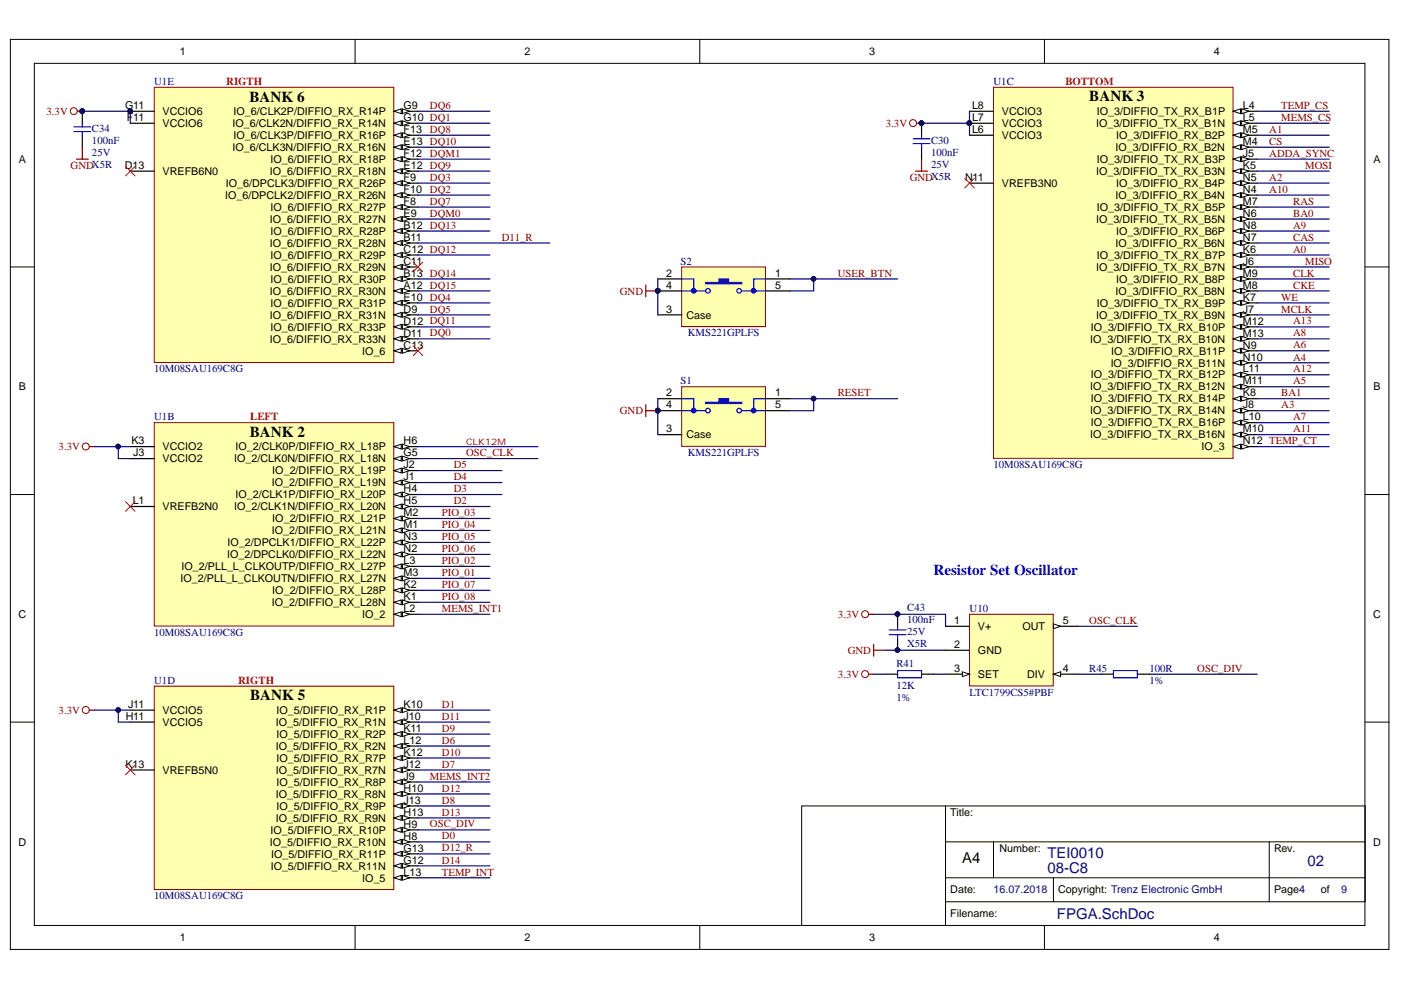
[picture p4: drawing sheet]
<svg xmlns="http://www.w3.org/2000/svg" width="297mm" height="210mm" viewBox="0 0 297 210" stroke-linecap="round" stroke-linejoin="round" font-family="sans-serif">
<defs><g id="words">
<g font-size="3.2">
<text x="52.9" y="21.6">BANK 6</text>
<text x="231" y="21.4">BANK 3</text>
<text x="53" y="92.7">BANK 2</text>
<text x="53" y="148.4">BANK 5</text>
<text x="204" y="182.9">A4</text>
</g>
<text font-size="3.2" fill="#00f" x="197.9" y="122">Resistor Set Oscillator</text>
<g font-size="3.2" fill="#000080">
<text x="222.1" y="185.2">08-C8</text>
<text x="222.1" y="181.9">TEI0010</text>
<text x="277.2" y="183.6">02</text>
<text x="224.1" y="194.8">FPGA.SchDoc</text>
</g>
<g font-size="2.3">
<text x="38.1" y="11.7">1</text>
<text x="111.2" y="11.7">2</text>
<text x="184.3" y="11.7">3</text>
<text x="257.4" y="11.7">4</text>
<text x="26.5" y="23.1">G11</text>
<text x="85.6" y="23.1">G9</text>
<text x="206.1" y="23.1">L8</text>
<text x="263.5" y="23.1">L4</text>
<text x="26.9" y="25.7">F11</text>
<text x="34.5" y="24.4">VCCIO6</text>
<text x="34.5" y="26.9">VCCIO6</text>
<text x="49.3" y="26.9">IO_6/CLK2N/DIFFIO_RX_R14N</text>
<text x="49.5" y="24.4">IO_6/CLK2P/DIFFIO_RX_R14P</text>
<text x="49.5" y="29.5">IO_6/CLK3P/DIFFIO_RX_R16P</text>
<text x="85.6" y="25.7">G10 DQ1</text>
<text x="85.6" y="28.2">F13</text>
<text x="206.1" y="25.7">L7</text>
<text x="206.1" y="28.2">L6</text>
<text x="212.4" y="24.4">VCCIO3</text>
<text x="212.4" y="26.9">VCCIO3</text>
<text x="212.4" y="29.5">VCCIO3</text>
<text x="232.4" y="26.9">IO_3/DIFFIO_TX_RX_B1N</text>
<text x="232.5" y="24.4">IO_3/DIFFIO_TX_RX_B1P</text>
<text x="236.7" y="29.5">IO_3/DIFFIO_RX_B2P</text>
<text x="263.5" y="25.7">L5</text>
<text x="263.5" y="28.2">M5</text>
<text x="4" y="34.5">A</text>
<text x="26.5" y="35.8">D13</text>
<text x="49.3" y="32">IO_6/CLK3N/DIFFIO_RX_R16N</text>
<text x="57.4" y="34.5">IO_6/DIFFIO_RX_R18P</text>
<text x="85.6" y="33.3">F12</text>
<text x="85.6" y="35.8">E12 DQ9</text>
<text x="85.6" y="30.7">E13 DQ10</text>
<text x="232.5" y="34.5">IO_3/DIFFIO_TX_RX_B3P</text>
<text x="236.5" y="32">IO_3/DIFFIO_RX_B2N</text>
<text x="263.5" y="30.7">M4</text>
<text x="263.5" y="35.8">K5</text>
<text x="263.5" y="33.3">J5</text>
<text x="291.2" y="34.5">A</text>
<text x="34.5" y="37.1">VREFB6N0</text>
<text x="47.9" y="39.6">IO_6/DPCLK3/DIFFIO_RX_R26P</text>
<text x="57.2" y="37.1">IO_6/DIFFIO_RX_R18N</text>
<text x="85.6" y="38.3">F9</text>
<text x="85.6" y="40.9">F10</text>
<text x="204.6" y="38.3">N11</text>
<text x="212.4" y="39.6">VREFB3N0</text>
<text x="232.4" y="37.1">IO_3/DIFFIO_TX_RX_B3N</text>
<text x="236.7" y="39.6">IO_3/DIFFIO_RX_B4P</text>
<text x="263.5" y="40.9">N4</text>
<text x="263.5" y="38.3">N5</text>
<text x="47.8" y="42.2">IO_6/DPCLK2/DIFFIO_RX_R26N</text>
<text x="57.2" y="47.2">IO_6/DIFFIO_RX_R27N</text>
<text x="57.4" y="44.7">IO_6/DIFFIO_RX_R27P</text>
<text x="85.6" y="43.4">F8</text>
<text x="85.6" y="46">E9</text>
<text x="232.4" y="47.2">IO_3/DIFFIO_TX_RX_B5N</text>
<text x="232.5" y="44.7">IO_3/DIFFIO_TX_RX_B5P</text>
<text x="236.5" y="42.2">IO_3/DIFFIO_RX_B4N</text>
<text x="263.5" y="46">N6</text>
<text x="263.5" y="43.4">M7</text>
<text x="57.2" y="52.3">IO_6/DIFFIO_RX_R28N</text>
<text x="57.4" y="49.8">IO_6/DIFFIO_RX_R28P</text>
<text x="85.6" y="48.5">B12 DQ13</text>
<text x="85.6" y="51">B11</text>
<text x="85.6" y="53.6">C12 DQ12</text>
<text x="236.5" y="52.3">IO_3/DIFFIO_RX_B6N</text>
<text x="236.7" y="49.8">IO_3/DIFFIO_RX_B6P</text>
<text x="263.5" y="51">N7</text>
<text x="263.5" y="48.5">N8</text>
<text x="263.5" y="53.6">K6</text>
<text x="57.2" y="57.4">IO_6/DIFFIO_RX_R29N</text>
<text x="57.4" y="54.8">IO_6/DIFFIO_RX_R29P</text>
<text x="57.4" y="59.9">IO_6/DIFFIO_RX_R30P</text>
<text x="85.6" y="58.7">B13 DQ14</text>
<text x="85.6" y="56.1">C11</text>
<text x="141.2" y="58.7">2</text>
<text x="164.4" y="58.7">1</text>
<text x="232.4" y="57.4">IO_3/DIFFIO_TX_RX_B7N</text>
<text x="232.5" y="54.8">IO_3/DIFFIO_TX_RX_B7P</text>
<text x="236.7" y="59.9">IO_3/DIFFIO_RX_B8P</text>
<text x="263.5" y="56.1">J6</text>
<text x="263.5" y="58.7">M9</text>
<text x="57.2" y="62.5">IO_6/DIFFIO_RX_R30N</text>
<text x="57.4" y="65">IO_6/DIFFIO_RX_R31P</text>
<text x="85.6" y="61.2">A12 DQ15</text>
<text x="85.6" y="63.7">E10 DQ4</text>
<text x="141.2" y="61.2">4</text>
<text x="164.4" y="61.2">5</text>
<text x="232.5" y="65">IO_3/DIFFIO_TX_RX_B9P</text>
<text x="236.5" y="62.5">IO_3/DIFFIO_RX_B8N</text>
<text x="263.5" y="61.2">M8</text>
<text x="263.5" y="63.7">K7</text>
<text x="57.2" y="67.6">IO_6/DIFFIO_RX_R31N</text>
<text x="57.4" y="70.1">IO_6/DIFFIO_RX_R33P</text>
<text x="85.6" y="66.3">D9</text>
<text x="85.6" y="68.8">D12 DQ11</text>
<text x="85.6" y="71.4">D11 DQ0</text>
<text x="141.2" y="66.3">3</text>
<text x="145.6" y="67.6">Case</text>
<text x="231.3" y="70.1">IO_3/DIFFIO_TX_RX_B10P</text>
<text x="232.4" y="67.6">IO_3/DIFFIO_TX_RX_B9N</text>
<text x="263.5" y="66.3">J7</text>
<text x="263.5" y="71.4">M13</text>
<text x="263.5" y="68.8">M12</text>
<text x="57.2" y="72.6">IO_6/DIFFIO_RX_R33N</text>
<text x="76.8" y="75.2">IO_6</text>
<text x="85.6" y="73.9">C13</text>
<text x="231.1" y="72.6">IO_3/DIFFIO_TX_RX_B10N</text>
<text x="235.5" y="77.7">IO_3/DIFFIO_RX_B11N</text>
<text x="235.6" y="75.2">IO_3/DIFFIO_RX_B11P</text>
<text x="263.5" y="76.4">N10</text>
<text x="263.5" y="73.9">N9</text>
<text x="4" y="82.8">B</text>
<text x="231.1" y="82.8">IO_3/DIFFIO_TX_RX_B12N</text>
<text x="231.3" y="80.2">IO_3/DIFFIO_TX_RX_B12P</text>
<text x="263.5" y="81.5">M11</text>
<text x="263.5" y="79">L11</text>
<text x="291.2" y="82.8">B</text>
<text x="141.2" y="84">2</text>
<text x="141.2" y="86.6">4</text>
<text x="164.4" y="84">1</text>
<text x="164.4" y="86.6">5</text>
<text x="231.1" y="87.9">IO_3/DIFFIO_TX_RX_B14N</text>
<text x="231.3" y="85.3">IO_3/DIFFIO_TX_RX_B14P</text>
<text x="263.5" y="86.6">J8</text>
<text x="263.5" y="84">K8</text>
<text x="263.5" y="89.1">L10</text>
<text x="27.9" y="94.2">K3</text>
<text x="34.5" y="95.5">VCCIO2</text>
<text x="49.9" y="95.5">IO_2/CLK0P/DIFFIO_RX_L18P</text>
<text x="85.6" y="94.2">H6</text>
<text x="141.2" y="91.7">3</text>
<text x="145.6" y="92.9">Case</text>
<text x="231.1" y="92.9">IO_3/DIFFIO_TX_RX_B16N</text>
<text x="231.3" y="90.4">IO_3/DIFFIO_TX_RX_B16P</text>
<text x="254.8" y="95.5">IO_3</text>
<text x="263.5" y="94.2">N12 TEMP_CT</text>
<text x="263.5" y="91.7">M10</text>
<text x="28.3" y="96.8">J3</text>
<text x="34.5" y="98">VCCIO2</text>
<text x="49.7" y="98">IO_2/CLK0N/DIFFIO_RX_L18N</text>
<text x="57.7" y="100.6">IO_2/DIFFIO_RX_L19P</text>
<text x="85.6" y="101.8">J1</text>
<text x="85.6" y="99.3">J2</text>
<text x="85.6" y="96.8">G5</text>
<text x="28.1" y="106.9">L1</text>
<text x="49.9" y="105.6">IO_2/CLK1P/DIFFIO_RX_L20P</text>
<text x="57.6" y="103.1">IO_2/DIFFIO_RX_L19N</text>
<text x="85.6" y="106.9">H5</text>
<text x="85.6" y="104.4">H4</text>
<text x="34.5" y="108.2">VREFB2N0</text>
<text x="49.7" y="108.2">IO_2/CLK1N/DIFFIO_RX_L20N</text>
<text x="57.6" y="113.2">IO_2/DIFFIO_RX_L21N</text>
<text x="57.7" y="110.7">IO_2/DIFFIO_RX_L21P</text>
<text x="85.6" y="112">M1</text>
<text x="85.6" y="109.4">M2</text>
<text x="48.1" y="118.3">IO_2/DPCLK0/DIFFIO_RX_L22N</text>
<text x="48.3" y="115.8">IO_2/DPCLK1/DIFFIO_RX_L22P</text>
<text x="85.6" y="119.6">L3</text>
<text x="85.6" y="117.1">N2</text>
<text x="85.6" y="114.5">N3</text>
<text x="38.3" y="123.4">IO_2/PLL_L_CLKOUTN/DIFFIO_RX_L27N</text>
<text x="38.5" y="120.9">IO_2/PLL_L_CLKOUTP/DIFFIO_RX_L27P</text>
<text x="57.7" y="126">IO_2/DIFFIO_RX_L28P</text>
<text x="85.6" y="124.7">K2</text>
<text x="85.6" y="122.2">M3</text>
<text x="3.9" y="131">C</text>
<text x="57.6" y="128.5">IO_2/DIFFIO_RX_L28N</text>
<text x="76.8" y="131">IO_2</text>
<text x="85.6" y="129.8">L2</text>
<text x="85.6" y="127.2">K1</text>
<text x="291.1" y="131">C</text>
<text x="202.3" y="132.3">1</text>
<text x="202.3" y="137.4">2</text>
<text x="207.4" y="133.6">V+</text>
<text x="216.8" y="133.6">OUT</text>
<text x="225.4" y="132.3">5</text>
<text x="202.3" y="142.4">3</text>
<text x="207.4" y="138.6">GND</text>
<text x="207.4" y="143.7">SET</text>
<text x="217.8" y="143.7">DIV</text>
<text x="225.4" y="142.4">4</text>
<text x="26.6" y="152.6">H11</text>
<text x="27.2" y="150.1">J11</text>
<text x="34.5" y="151.4">VCCIO5</text>
<text x="34.5" y="153.9">VCCIO5</text>
<text x="58.5" y="153.9">IO_5/DIFFIO_RX_R1N</text>
<text x="58.6" y="151.4">IO_5/DIFFIO_RX_R1P</text>
<text x="85.6" y="150.1">K10</text>
<text x="85.6" y="155.2">K11</text>
<text x="85.6" y="152.6">J10</text>
<text x="58.5" y="159">IO_5/DIFFIO_RX_R2N</text>
<text x="58.6" y="156.4">IO_5/DIFFIO_RX_R2P</text>
<text x="58.6" y="161.5">IO_5/DIFFIO_RX_R7P</text>
<text x="85.6" y="157.7">L12</text>
<text x="85.6" y="160.2">K12</text>
<text x="26.6" y="162.8">K13</text>
<text x="34.5" y="164">VREFB5N0</text>
<text x="58.5" y="164">IO_5/DIFFIO_RX_R7N</text>
<text x="58.6" y="166.6">IO_5/DIFFIO_RX_R8P</text>
<text x="85.6" y="162.8">J12</text>
<text x="85.6" y="165.3">J9</text>
<text x="85.6" y="167.8">H10</text>
<text x="58.5" y="169.1">IO_5/DIFFIO_RX_R8N</text>
<text x="58.6" y="171.6">IO_5/DIFFIO_RX_R9P</text>
<text x="85.6" y="170.4">J13</text>
<text x="85.6" y="173">H13</text>
<text x="201.5" y="173">Title:</text>
<text x="3.9" y="179.3">D</text>
<text x="57.2" y="179.3">IO_5/DIFFIO_RX_R10N</text>
<text x="57.4" y="176.8">IO_5/DIFFIO_RX_R10P</text>
<text x="58.5" y="174.2">IO_5/DIFFIO_RX_R9N</text>
<text x="85.6" y="175.5">H9</text>
<text x="85.6" y="178">H8</text>
<text x="291.1" y="179.3">D</text>
<text x="57.4" y="184.4">IO_5/DIFFIO_RX_R11N</text>
<text x="57.5" y="181.8">IO_5/DIFFIO_RX_R11P</text>
<text x="85.6" y="185.6">L13</text>
<text x="85.6" y="180.6">G13</text>
<text x="85.6" y="183.1">G12</text>
<text x="211.9" y="180.6">Number:</text>
<text x="270.1" y="180.6">Rev.</text>
<text x="76.8" y="186.9">IO_5</text>
<text x="201.5" y="189.4">Date:</text>
<text x="224.4" y="189.4">Copyright: Trenz Electronic GmbH</text>
<text x="270.1" y="189.4">Page4</text>
<text x="280" y="189.4">of</text>
<text x="201.5" y="194.5">Filename:</text>
<text x="38.1" y="199.6">1</text>
<text x="111.2" y="199.6">2</text>
<text x="184.3" y="199.6">3</text>
<text x="257.4" y="199.6">4</text>
</g>
<g font-size="2.3" fill="#000080">
<text x="32.7" y="18">U1E</text>
<text x="210.7" y="18">U1C</text>
<text x="19.5" y="27.9">C34</text>
<text x="19.5" y="33">25V</text>
<text x="19.5" y="30.5">100nF</text>
<text x="197.4" y="35.5">25V</text>
<text x="197.4" y="30.5">C30</text>
<text x="197.4" y="33">100nF</text>
<text x="144.3" y="56.1">S2</text>
<text x="145.8" y="71.3">KMS221GPLFS</text>
<text x="32.7" y="79">10M08SAU169C8G</text>
<text x="144.3" y="81.5">S1</text>
<text x="32.7" y="89.1">U1B</text>
<text x="145.8" y="96.7">KMS221GPLFS</text>
<text x="210.7" y="99.3">10M08SAU169C8G</text>
<text x="192.3" y="129.5">C43</text>
<text x="205.6" y="129.8">U10</text>
<text x="32.7" y="134.8">10M08SAU169C8G</text>
<text x="192.3" y="134.6">25V</text>
<text x="192.3" y="137.1">X5R</text>
<text x="192.3" y="132.1">100nF</text>
<text x="190.1" y="141.4">R41</text>
<text x="231" y="142.4">R45</text>
<text x="243.7" y="142.4">100R</text>
<text x="32.7" y="145">U1D</text>
<text x="190.1" y="148.5">1%</text>
<text x="190.1" y="146">12K</text>
<text x="205.6" y="147.5">LTC1799CS5#PBF</text>
<text x="243.7" y="145">1%</text>
<text x="32.7" y="190.7">10M08SAU169C8G</text>
<text x="210.7" y="189.4">16.07.2018</text>
<text x="284.3" y="189.4">9</text>
</g>
<g font-size="2.3" fill="#f00">
<text x="48" y="18">RIGTH</text>
<text x="225.9" y="18">BOTTOM</text>
<text x="53" y="89.1">LEFT</text>
<text x="50.5" y="145">RIGTH</text>
</g>
<g font-size="2.3" fill="#800000">
<text x="91.2" y="23.1">DQ6</text>
<text x="271.6" y="23.1">TEMP_CS</text>
<text x="9.9" y="24.4">3.3V</text>
<text x="91.2" y="28.2">DQ8</text>
<text x="187.8" y="26.9">3.3V</text>
<text x="269.1" y="28.2">A1</text>
<text x="271.6" y="25.7">MEMS_CS</text>
<text x="15" y="35.8">GNDX5R</text>
<text x="91.2" y="33.3">DQM1</text>
<text x="269.1" y="30.7">CS</text>
<text x="269.1" y="33.3">ADDA_SYNC</text>
<text x="276.7" y="35.8">MOSI</text>
<text x="91.2" y="40.9">DQ2</text>
<text x="91.2" y="38.3">DQ3</text>
<text x="192.9" y="38.3">GNDX5R</text>
<text x="269.1" y="38.3">A2</text>
<text x="269.1" y="40.9">A10</text>
<text x="91.2" y="43.4">DQ7</text>
<text x="91.2" y="45.9">DQM0</text>
<text x="274.2" y="45.9">BA0</text>
<text x="274.2" y="43.4">RAS</text>
<text x="106.4" y="51">D11_R</text>
<text x="274.2" y="53.6">A0</text>
<text x="274.2" y="48.5">A9</text>
<text x="274.2" y="51">CAS</text>
<text x="177.6" y="58.7">USER_BTN</text>
<text x="274.2" y="58.7">CLK</text>
<text x="276.7" y="56.1">MISO</text>
<text x="131.4" y="62.5">GND</text>
<text x="271.6" y="63.7">WE</text>
<text x="274.2" y="61.2">CKE</text>
<text x="91.2" y="66.3">DQ5</text>
<text x="271.6" y="66.3">MCLK</text>
<text x="274.2" y="71.3">A8</text>
<text x="274.2" y="68.8">A13</text>
<text x="274.2" y="76.4">A4</text>
<text x="274.2" y="73.9">A6</text>
<text x="274.2" y="81.5">A5</text>
<text x="274.2" y="79">A12</text>
<text x="131.4" y="87.9">GND</text>
<text x="177.6" y="84">RESET</text>
<text x="271.6" y="86.6">A3</text>
<text x="271.6" y="84">BA1</text>
<text x="274.2" y="89.1">A7</text>
<text x="12.4" y="95.5">3.3V</text>
<text x="274.2" y="91.7">A11</text>
<text x="96.2" y="101.8">D4</text>
<text x="96.2" y="99.3">D5</text>
<text x="98.8" y="96.7">OSC_CLK</text>
<text x="96.2" y="106.9">D2</text>
<text x="96.2" y="104.4">D3</text>
<text x="93.7" y="109.4">PIO_03</text>
<text x="93.7" y="112">PIO_04</text>
<text x="93.7" y="119.6">PIO_02</text>
<text x="93.7" y="114.5">PIO_05</text>
<text x="93.7" y="117.1">PIO_06</text>
<text x="93.7" y="122.1">PIO_01</text>
<text x="93.7" y="124.7">PIO_07</text>
<text x="93.7" y="127.2">PIO_08</text>
<text x="93.7" y="129.8">MEMS_INT1</text>
<text x="177.7" y="131">3.3V</text>
<text x="231" y="132.3">OSC_CLK</text>
<text x="177.7" y="143.7">3.3V</text>
<text x="179.7" y="138.6">GND</text>
<text x="253.8" y="142.4">OSC_DIV</text>
<text x="12.4" y="151.3">3.3V</text>
<text x="93.7" y="155.2">D9</text>
<text x="93.7" y="152.6">D11</text>
<text x="93.7" y="150.1">D1</text>
<text x="93.7" y="157.7">D6</text>
<text x="93.7" y="160.2">D10</text>
<text x="91.2" y="165.3">MEMS_INT2</text>
<text x="93.7" y="162.8">D7</text>
<text x="93.7" y="167.8">D12</text>
<text x="93.7" y="170.4">D8</text>
<text x="93.7" y="172.9">D13</text>
<text x="91.2" y="175.4">OSC_DIV</text>
<text x="93.7" y="178">D0</text>
<text x="93.7" y="183.1">D14</text>
<text x="93.7" y="180.5">D12_R</text>
<text x="93.7" y="185.6">TEMP_INT</text>
</g>
<text font-size="1.9" fill="#800000" x="98.8" y="94.3">CLK12M</text>
</g></defs>
<g fill="#fff" stroke="#000" stroke-width=".21">
<path d="M2.2 8.4h292.3v192.9h-292.3z"/>
<path d="M7.3 13.4h282.1v182.8h-282.1z"/>
</g>
<g fill="none" stroke="#000" stroke-width=".21">
<path d="M75.3 8.4v5M148.4 8.4v5M221.4 8.4v5M2.2 56.6h5.1M289.4 56.6h5.1M2.2 104.9h5.1M289.4 104.9h5.1M2.2 153.1h5.1M289.4 153.1h5.1M200.5 170.9h88.9v20.3h-88.9zM200.5 170.9h-30.5v25.4M200.5 178.5h88.9"/>
<path d="M210.6 178.5v7.6h-10.1M269.1 178.5v12.7M75.3 196.3v5.1M148.4 196.3v5.1M200.5 191.2v5.1M210.6 186.1h78.8M221.4 196.3v5.1M223.4 186.1v5.1"/>
</g>
<path d="M32.7 89.6h50.8v43.1h-50.8z" fill="#ffffb0" stroke="#800000" stroke-width=".21"/>
<path d="M83.5 102.3h5.1" fill="none" stroke="#000" stroke-width=".25"/>
<path d="M83.5 102.3l1.6-.5v1z" fill="#fff"/>
<path d="M83.5 102.3l1.6-.5v1z" fill="none" stroke="#000" stroke-width=".21"/>
<path d="M85.3 101.8l1.5 .5-1.5 .5z" fill="#fff"/>
<path d="M85.3 101.8l1.5 .5-1.5 .5z" fill="none" stroke="#000" stroke-width=".21"/>
<path d="M83.5 99.8h5.1" fill="none" stroke="#000" stroke-width=".25"/>
<path d="M83.5 99.8l1.6-.5v1z" fill="#fff"/>
<path d="M83.5 99.8l1.6-.5v1z" fill="none" stroke="#000" stroke-width=".21"/>
<path d="M85.3 99.3l1.5 .5-1.5 .5z" fill="#fff"/>
<path d="M85.3 99.3l1.5 .5-1.5 .5z" fill="none" stroke="#000" stroke-width=".21"/>
<path d="M83.5 112.5h5.1" fill="none" stroke="#000" stroke-width=".25"/>
<path d="M83.5 112.5l1.6-.5v1z" fill="#fff"/>
<path d="M83.5 112.5l1.6-.5v1z" fill="none" stroke="#000" stroke-width=".21"/>
<path d="M85.3 112l1.5 .5-1.5 .5z" fill="#fff"/>
<path d="M85.3 112l1.5 .5-1.5 .5z" fill="none" stroke="#000" stroke-width=".21"/>
<path d="M83.5 109.9h5.1" fill="none" stroke="#000" stroke-width=".25"/>
<path d="M83.5 109.9l1.6-.5v1z" fill="#fff"/>
<path d="M83.5 109.9l1.6-.5v1z" fill="none" stroke="#000" stroke-width=".21"/>
<path d="M85.3 109.4l1.5 .5-1.5 .5z" fill="#fff"/>
<path d="M85.3 109.4l1.5 .5-1.5 .5z" fill="none" stroke="#000" stroke-width=".21"/>
<path d="M83.5 130.2h5.1" fill="none" stroke="#000" stroke-width=".25"/>
<path d="M83.5 130.2l1.6-.5v1.1z" fill="#fff"/>
<path d="M83.5 130.2l1.6-.5v1.1z" fill="none" stroke="#000" stroke-width=".21"/>
<path d="M85.3 129.7l1.5 .5-1.5 .6z" fill="#fff"/>
<path d="M85.3 129.7l1.5 .5-1.5 .6z" fill="none" stroke="#000" stroke-width=".21"/>
<path d="M83.5 127.7h5.1" fill="none" stroke="#000" stroke-width=".25"/>
<path d="M83.5 127.7l1.6-.5v1z" fill="#fff"/>
<path d="M83.5 127.7l1.6-.5v1z" fill="none" stroke="#000" stroke-width=".21"/>
<path d="M85.3 127.2l1.5 .5-1.5 .5z" fill="#fff"/>
<path d="M85.3 127.2l1.5 .5-1.5 .5z" fill="none" stroke="#000" stroke-width=".21"/>
<path d="M83.5 125.2h5.1" fill="none" stroke="#000" stroke-width=".25"/>
<path d="M83.5 125.2l1.6-.5v1z" fill="#fff"/>
<path d="M83.5 125.2l1.6-.5v1z" fill="none" stroke="#000" stroke-width=".21"/>
<path d="M85.3 124.7l1.5 .5-1.5 .5z" fill="#fff"/>
<path d="M85.3 124.7l1.5 .5-1.5 .5z" fill="none" stroke="#000" stroke-width=".21"/>
<path d="M83.5 122.6h5.1" fill="none" stroke="#000" stroke-width=".25"/>
<path d="M83.5 122.6l1.6-.5v1z" fill="#fff"/>
<path d="M83.5 122.6l1.6-.5v1z" fill="none" stroke="#000" stroke-width=".21"/>
<path d="M85.3 122.1l1.5 .5-1.5 .5z" fill="#fff"/>
<path d="M85.3 122.1l1.5 .5-1.5 .5z" fill="none" stroke="#000" stroke-width=".21"/>
<path d="M83.5 120.1h5.1" fill="none" stroke="#000" stroke-width=".25"/>
<path d="M83.5 120.1l1.6-.5v1z" fill="#fff"/>
<path d="M83.5 120.1l1.6-.5v1z" fill="none" stroke="#000" stroke-width=".21"/>
<path d="M85.3 119.6l1.5 .5-1.5 .5z" fill="#fff"/>
<path d="M85.3 119.6l1.5 .5-1.5 .5z" fill="none" stroke="#000" stroke-width=".21"/>
<path d="M83.5 97.2h5.1" fill="none" stroke="#000" stroke-width=".25"/>
<path d="M83.5 97.2l1.6-.5v1z" fill="#fff"/>
<path d="M83.5 97.2l1.6-.5v1z" fill="none" stroke="#000" stroke-width=".21"/>
<path d="M85.3 96.7l1.5 .5-1.5 .5z" fill="#fff"/>
<path d="M85.3 96.7l1.5 .5-1.5 .5z" fill="none" stroke="#000" stroke-width=".21"/>
<path d="M83.5 94.7h5.1" fill="none" stroke="#000" stroke-width=".25"/>
<path d="M83.5 94.7l1.6-.5v1z" fill="#fff"/>
<path d="M83.5 94.7l1.6-.5v1z" fill="none" stroke="#000" stroke-width=".21"/>
<path d="M85.3 94.2l1.5 .5-1.5 .5z" fill="#fff"/>
<path d="M85.3 94.2l1.5 .5-1.5 .5z" fill="none" stroke="#000" stroke-width=".21"/>
<path d="M83.5 107.4h5.1" fill="none" stroke="#000" stroke-width=".25"/>
<path d="M83.5 107.4l1.6-.5v1z" fill="#fff"/>
<path d="M83.5 107.4l1.6-.5v1z" fill="none" stroke="#000" stroke-width=".21"/>
<path d="M85.3 106.9l1.5 .5-1.5 .5z" fill="#fff"/>
<path d="M85.3 106.9l1.5 .5-1.5 .5z" fill="none" stroke="#000" stroke-width=".21"/>
<path d="M83.5 104.9h5.1" fill="none" stroke="#000" stroke-width=".25"/>
<path d="M83.5 104.9l1.6-.6v1.1z" fill="#fff"/>
<path d="M83.5 104.9l1.6-.6v1.1z" fill="none" stroke="#000" stroke-width=".21"/>
<path d="M85.3 104.3l1.5 .6-1.5 .5z" fill="#fff"/>
<path d="M85.3 104.3l1.5 .6-1.5 .5z" fill="none" stroke="#000" stroke-width=".21"/>
<path d="M83.5 117.5h5.1" fill="none" stroke="#000" stroke-width=".25"/>
<path d="M83.5 117.5l1.6-.5v1.1z" fill="#fff"/>
<path d="M83.5 117.5l1.6-.5v1.1z" fill="none" stroke="#000" stroke-width=".21"/>
<path d="M85.3 117l1.5 .5-1.5 .6z" fill="#fff"/>
<path d="M85.3 117l1.5 .5-1.5 .6z" fill="none" stroke="#000" stroke-width=".21"/>
<path d="M83.5 115h5.1" fill="none" stroke="#000" stroke-width=".25"/>
<path d="M83.5 115l1.6-.5v1z" fill="#fff"/>
<path d="M83.5 115l1.6-.5v1z" fill="none" stroke="#000" stroke-width=".21"/>
<path d="M85.3 114.5l1.5 .5-1.5 .5z" fill="#fff"/>
<path d="M85.3 114.5l1.5 .5-1.5 .5z" fill="none" stroke="#000" stroke-width=".21"/>
<path d="M27.6 94.7h5.1M27.6 97.2h5.1M27.6 107.4h5.1" fill="none" stroke="#000" stroke-width=".25"/>
<path d="M210.6 18.5h50.8v78.7h-50.8z" fill="#ffffb0" stroke="#800000" stroke-width=".21"/>
<path d="M261.5 26.1h5.1" fill="none" stroke="#000" stroke-width=".25"/>
<path d="M261.5 26.1l1.5-.5v1z" fill="#fff"/>
<path d="M261.5 26.1l1.5-.5v1z" fill="none" stroke="#000" stroke-width=".21"/>
<path d="M263.3 25.6l1.5 .5-1.5 .5z" fill="#fff"/>
<path d="M263.3 25.6l1.5 .5-1.5 .5z" fill="none" stroke="#000" stroke-width=".21"/>
<path d="M261.5 31.2h5.1" fill="none" stroke="#000" stroke-width=".25"/>
<path d="M261.5 31.2l1.5-.5v1z" fill="#fff"/>
<path d="M261.5 31.2l1.5-.5v1z" fill="none" stroke="#000" stroke-width=".21"/>
<path d="M263.3 30.7l1.5 .5-1.5 .5z" fill="#fff"/>
<path d="M263.3 30.7l1.5 .5-1.5 .5z" fill="none" stroke="#000" stroke-width=".21"/>
<path d="M261.5 23.6h5.1" fill="none" stroke="#000" stroke-width=".25"/>
<path d="M261.5 23.6l1.5-.5v1z" fill="#fff"/>
<path d="M261.5 23.6l1.5-.5v1z" fill="none" stroke="#000" stroke-width=".21"/>
<path d="M263.3 23.1l1.5 .5-1.5 .5z" fill="#fff"/>
<path d="M263.3 23.1l1.5 .5-1.5 .5z" fill="none" stroke="#000" stroke-width=".21"/>
<path d="M261.5 28.7h5.1" fill="none" stroke="#000" stroke-width=".25"/>
<path d="M261.5 28.7l1.5-.5v1z" fill="#fff"/>
<path d="M261.5 28.7l1.5-.5v1z" fill="none" stroke="#000" stroke-width=".21"/>
<path d="M263.3 28.2l1.5 .5-1.5 .5z" fill="#fff"/>
<path d="M263.3 28.2l1.5 .5-1.5 .5z" fill="none" stroke="#000" stroke-width=".21"/>
<path d="M261.5 36.3h5.1" fill="none" stroke="#000" stroke-width=".25"/>
<path d="M261.5 36.3l1.5-.5v1z" fill="#fff"/>
<path d="M261.5 36.3l1.5-.5v1z" fill="none" stroke="#000" stroke-width=".21"/>
<path d="M263.3 35.8l1.5 .5-1.5 .5z" fill="#fff"/>
<path d="M263.3 35.8l1.5 .5-1.5 .5z" fill="none" stroke="#000" stroke-width=".21"/>
<path d="M261.5 41.4h5.1" fill="none" stroke="#000" stroke-width=".25"/>
<path d="M261.5 41.4l1.5-.5v1z" fill="#fff"/>
<path d="M261.5 41.4l1.5-.5v1z" fill="none" stroke="#000" stroke-width=".21"/>
<path d="M263.3 40.9l1.5 .5-1.5 .5z" fill="#fff"/>
<path d="M263.3 40.9l1.5 .5-1.5 .5z" fill="none" stroke="#000" stroke-width=".21"/>
<path d="M261.5 33.7h5.1" fill="none" stroke="#000" stroke-width=".25"/>
<path d="M261.5 33.7l1.5-.5v1.1z" fill="#fff"/>
<path d="M261.5 33.7l1.5-.5v1.1z" fill="none" stroke="#000" stroke-width=".21"/>
<path d="M263.3 33.2l1.5 .5-1.5 .6z" fill="#fff"/>
<path d="M263.3 33.2l1.5 .5-1.5 .6z" fill="none" stroke="#000" stroke-width=".21"/>
<path d="M261.5 38.8h5.1" fill="none" stroke="#000" stroke-width=".25"/>
<path d="M261.5 38.8l1.5-.5v1z" fill="#fff"/>
<path d="M261.5 38.8l1.5-.5v1z" fill="none" stroke="#000" stroke-width=".21"/>
<path d="M263.3 38.3l1.5 .5-1.5 .5z" fill="#fff"/>
<path d="M263.3 38.3l1.5 .5-1.5 .5z" fill="none" stroke="#000" stroke-width=".21"/>
<path d="M261.5 46.4h5.1" fill="none" stroke="#000" stroke-width=".25"/>
<path d="M261.5 46.4l1.5-.5v1.1z" fill="#fff"/>
<path d="M261.5 46.4l1.5-.5v1.1z" fill="none" stroke="#000" stroke-width=".21"/>
<path d="M263.3 45.9l1.5 .5-1.5 .6z" fill="#fff"/>
<path d="M263.3 45.9l1.5 .5-1.5 .6z" fill="none" stroke="#000" stroke-width=".21"/>
<path d="M261.5 51.5h5.1" fill="none" stroke="#000" stroke-width=".25"/>
<path d="M261.5 51.5l1.5-.5v1z" fill="#fff"/>
<path d="M261.5 51.5l1.5-.5v1z" fill="none" stroke="#000" stroke-width=".21"/>
<path d="M263.3 51l1.5 .5-1.5 .5z" fill="#fff"/>
<path d="M263.3 51l1.5 .5-1.5 .5z" fill="none" stroke="#000" stroke-width=".21"/>
<path d="M261.5 43.9h5.1" fill="none" stroke="#000" stroke-width=".25"/>
<path d="M261.5 43.9l1.5-.5v1z" fill="#fff"/>
<path d="M261.5 43.9l1.5-.5v1z" fill="none" stroke="#000" stroke-width=".21"/>
<path d="M263.3 43.4l1.5 .5-1.5 .5z" fill="#fff"/>
<path d="M263.3 43.4l1.5 .5-1.5 .5z" fill="none" stroke="#000" stroke-width=".21"/>
<path d="M261.5 49h5.1" fill="none" stroke="#000" stroke-width=".25"/>
<path d="M261.5 49l1.5-.5v1z" fill="#fff"/>
<path d="M261.5 49l1.5-.5v1z" fill="none" stroke="#000" stroke-width=".21"/>
<path d="M263.3 48.5l1.5 .5-1.5 .5z" fill="#fff"/>
<path d="M263.3 48.5l1.5 .5-1.5 .5z" fill="none" stroke="#000" stroke-width=".21"/>
<path d="M261.5 56.6h5.1" fill="none" stroke="#000" stroke-width=".25"/>
<path d="M261.5 56.6l1.5-.5v1z" fill="#fff"/>
<path d="M261.5 56.6l1.5-.5v1z" fill="none" stroke="#000" stroke-width=".21"/>
<path d="M263.3 56.1l1.5 .5-1.5 .5z" fill="#fff"/>
<path d="M263.3 56.1l1.5 .5-1.5 .5z" fill="none" stroke="#000" stroke-width=".21"/>
<path d="M261.5 61.7h5.1" fill="none" stroke="#000" stroke-width=".25"/>
<path d="M261.5 61.7l1.5-.5v1z" fill="#fff"/>
<path d="M261.5 61.7l1.5-.5v1z" fill="none" stroke="#000" stroke-width=".21"/>
<path d="M263.3 61.2l1.5 .5-1.5 .5z" fill="#fff"/>
<path d="M263.3 61.2l1.5 .5-1.5 .5z" fill="none" stroke="#000" stroke-width=".21"/>
<path d="M261.5 54.1h5.1" fill="none" stroke="#000" stroke-width=".25"/>
<path d="M261.5 54.1l1.5-.5v1z" fill="#fff"/>
<path d="M261.5 54.1l1.5-.5v1z" fill="none" stroke="#000" stroke-width=".21"/>
<path d="M263.3 53.6l1.5 .5-1.5 .5z" fill="#fff"/>
<path d="M263.3 53.6l1.5 .5-1.5 .5z" fill="none" stroke="#000" stroke-width=".21"/>
<path d="M261.5 59.1h5.1" fill="none" stroke="#000" stroke-width=".25"/>
<path d="M261.5 59.1l1.5-.5v1z" fill="#fff"/>
<path d="M261.5 59.1l1.5-.5v1z" fill="none" stroke="#000" stroke-width=".21"/>
<path d="M263.3 58.6l1.5 .5-1.5 .5z" fill="#fff"/>
<path d="M263.3 58.6l1.5 .5-1.5 .5z" fill="none" stroke="#000" stroke-width=".21"/>
<path d="M261.5 66.8h5.1" fill="none" stroke="#000" stroke-width=".25"/>
<path d="M261.5 66.8l1.5-.5v1z" fill="#fff"/>
<path d="M261.5 66.8l1.5-.5v1z" fill="none" stroke="#000" stroke-width=".21"/>
<path d="M263.3 66.3l1.5 .5-1.5 .5z" fill="#fff"/>
<path d="M263.3 66.3l1.5 .5-1.5 .5z" fill="none" stroke="#000" stroke-width=".21"/>
<path d="M261.5 64.2h5.1" fill="none" stroke="#000" stroke-width=".25"/>
<path d="M261.5 64.2l1.5-.5v1z" fill="#fff"/>
<path d="M261.5 64.2l1.5-.5v1z" fill="none" stroke="#000" stroke-width=".21"/>
<path d="M263.3 63.7l1.5 .5-1.5 .5z" fill="#fff"/>
<path d="M263.3 63.7l1.5 .5-1.5 .5z" fill="none" stroke="#000" stroke-width=".21"/>
<path d="M261.5 94.7h5.1" fill="none" stroke="#000" stroke-width=".25"/>
<path d="M261.5 94.7l1.5-.5v1z" fill="#fff"/>
<path d="M261.5 94.7l1.5-.5v1z" fill="none" stroke="#000" stroke-width=".21"/>
<path d="M263.3 94.2l1.5 .5-1.5 .5z" fill="#fff"/>
<path d="M263.3 94.2l1.5 .5-1.5 .5z" fill="none" stroke="#000" stroke-width=".21"/>
<path d="M261.5 71.8h5.1" fill="none" stroke="#000" stroke-width=".25"/>
<path d="M261.5 71.8l1.5-.5v1z" fill="#fff"/>
<path d="M261.5 71.8l1.5-.5v1z" fill="none" stroke="#000" stroke-width=".21"/>
<path d="M263.3 71.3l1.5 .5-1.5 .5z" fill="#fff"/>
<path d="M263.3 71.3l1.5 .5-1.5 .5z" fill="none" stroke="#000" stroke-width=".21"/>
<path d="M261.5 76.9h5.1" fill="none" stroke="#000" stroke-width=".25"/>
<path d="M261.5 76.9l1.5-.5v1z" fill="#fff"/>
<path d="M261.5 76.9l1.5-.5v1z" fill="none" stroke="#000" stroke-width=".21"/>
<path d="M263.3 76.4l1.5 .5-1.5 .5z" fill="#fff"/>
<path d="M263.3 76.4l1.5 .5-1.5 .5z" fill="none" stroke="#000" stroke-width=".21"/>
<path d="M261.5 69.3h5.1" fill="none" stroke="#000" stroke-width=".25"/>
<path d="M261.5 69.3l1.5-.5v1z" fill="#fff"/>
<path d="M261.5 69.3l1.5-.5v1z" fill="none" stroke="#000" stroke-width=".21"/>
<path d="M263.3 68.8l1.5 .5-1.5 .5z" fill="#fff"/>
<path d="M263.3 68.8l1.5 .5-1.5 .5z" fill="none" stroke="#000" stroke-width=".21"/>
<path d="M261.5 74.4h5.1" fill="none" stroke="#000" stroke-width=".25"/>
<path d="M261.5 74.4l1.5-.5v1z" fill="#fff"/>
<path d="M261.5 74.4l1.5-.5v1z" fill="none" stroke="#000" stroke-width=".21"/>
<path d="M263.3 73.9l1.5 .5-1.5 .5z" fill="#fff"/>
<path d="M263.3 73.9l1.5 .5-1.5 .5z" fill="none" stroke="#000" stroke-width=".21"/>
<path d="M261.5 82h5.1" fill="none" stroke="#000" stroke-width=".25"/>
<path d="M261.5 82l1.5-.5v1z" fill="#fff"/>
<path d="M261.5 82l1.5-.5v1z" fill="none" stroke="#000" stroke-width=".21"/>
<path d="M263.3 81.5l1.5 .5-1.5 .5z" fill="#fff"/>
<path d="M263.3 81.5l1.5 .5-1.5 .5z" fill="none" stroke="#000" stroke-width=".21"/>
<path d="M261.5 79.5h5.1" fill="none" stroke="#000" stroke-width=".25"/>
<path d="M261.5 79.5l1.5-.6v1.1z" fill="#fff"/>
<path d="M261.5 79.5l1.5-.6v1.1z" fill="none" stroke="#000" stroke-width=".21"/>
<path d="M263.3 78.9l1.5 .6-1.5 .5z" fill="#fff"/>
<path d="M263.3 78.9l1.5 .6-1.5 .5z" fill="none" stroke="#000" stroke-width=".21"/>
<path d="M261.5 87.1h5.1" fill="none" stroke="#000" stroke-width=".25"/>
<path d="M261.5 87.1l1.5-.5v1z" fill="#fff"/>
<path d="M261.5 87.1l1.5-.5v1z" fill="none" stroke="#000" stroke-width=".21"/>
<path d="M263.3 86.6l1.5 .5-1.5 .5z" fill="#fff"/>
<path d="M263.3 86.6l1.5 .5-1.5 .5z" fill="none" stroke="#000" stroke-width=".21"/>
<path d="M261.5 84.5h5.1" fill="none" stroke="#000" stroke-width=".25"/>
<path d="M261.5 84.5l1.5-.5v1z" fill="#fff"/>
<path d="M261.5 84.5l1.5-.5v1z" fill="none" stroke="#000" stroke-width=".21"/>
<path d="M263.3 84l1.5 .5-1.5 .5z" fill="#fff"/>
<path d="M263.3 84l1.5 .5-1.5 .5z" fill="none" stroke="#000" stroke-width=".21"/>
<path d="M261.5 92.2h5.1" fill="none" stroke="#000" stroke-width=".25"/>
<path d="M261.5 92.2l1.5-.6v1.1z" fill="#fff"/>
<path d="M261.5 92.2l1.5-.6v1.1z" fill="none" stroke="#000" stroke-width=".21"/>
<path d="M263.3 91.6l1.5 .6-1.5 .5z" fill="#fff"/>
<path d="M263.3 91.6l1.5 .6-1.5 .5z" fill="none" stroke="#000" stroke-width=".21"/>
<path d="M261.5 89.6h5.1" fill="none" stroke="#000" stroke-width=".25"/>
<path d="M261.5 89.6l1.5-.5v1z" fill="#fff"/>
<path d="M261.5 89.6l1.5-.5v1z" fill="none" stroke="#000" stroke-width=".21"/>
<path d="M263.3 89.1l1.5 .5-1.5 .5z" fill="#fff"/>
<path d="M263.3 89.1l1.5 .5-1.5 .5z" fill="none" stroke="#000" stroke-width=".21"/>
<path d="M205.6 38.8h5M205.6 23.6h5M205.6 26.1h5M205.6 28.7h5" fill="none" stroke="#000" stroke-width=".25"/>
<circle cx="205.5" cy="26.1" r=".49" fill="#000080" stroke="#000080" stroke-width=".21"/>
<path d="M32.7 145.5h50.8v43.1h-50.8z" fill="#ffffb0" stroke="#800000" stroke-width=".21"/>
<path d="M83.5 150.6h5.1" fill="none" stroke="#000" stroke-width=".25"/>
<path d="M83.5 150.6l1.6-.5v1z" fill="#fff"/>
<path d="M83.5 150.6l1.6-.5v1z" fill="none" stroke="#000" stroke-width=".21"/>
<path d="M85.3 150.1l1.5 .5-1.5 .5z" fill="#fff"/>
<path d="M85.3 150.1l1.5 .5-1.5 .5z" fill="none" stroke="#000" stroke-width=".21"/>
<path d="M83.5 155.6h5.1" fill="none" stroke="#000" stroke-width=".25"/>
<path d="M83.5 155.6l1.6-.5v1z" fill="#fff"/>
<path d="M83.5 155.6l1.6-.5v1z" fill="none" stroke="#000" stroke-width=".21"/>
<path d="M85.3 155.1l1.5 .5-1.5 .5z" fill="#fff"/>
<path d="M85.3 155.1l1.5 .5-1.5 .5z" fill="none" stroke="#000" stroke-width=".21"/>
<path d="M83.5 153.1h5.1" fill="none" stroke="#000" stroke-width=".25"/>
<path d="M83.5 153.1l1.6-.5v1z" fill="#fff"/>
<path d="M83.5 153.1l1.6-.5v1z" fill="none" stroke="#000" stroke-width=".21"/>
<path d="M85.3 152.6l1.5 .5-1.5 .5z" fill="#fff"/>
<path d="M85.3 152.6l1.5 .5-1.5 .5z" fill="none" stroke="#000" stroke-width=".21"/>
<path d="M83.5 158.2h5.1" fill="none" stroke="#000" stroke-width=".25"/>
<path d="M83.5 158.2l1.6-.5v1z" fill="#fff"/>
<path d="M83.5 158.2l1.6-.5v1z" fill="none" stroke="#000" stroke-width=".21"/>
<path d="M85.3 157.7l1.5 .5-1.5 .5z" fill="#fff"/>
<path d="M85.3 157.7l1.5 .5-1.5 .5z" fill="none" stroke="#000" stroke-width=".21"/>
<path d="M83.5 160.7h5.1" fill="none" stroke="#000" stroke-width=".25"/>
<path d="M83.5 160.7l1.6-.5v1z" fill="#fff"/>
<path d="M83.5 160.7l1.6-.5v1z" fill="none" stroke="#000" stroke-width=".21"/>
<path d="M85.3 160.2l1.5 .5-1.5 .5z" fill="#fff"/>
<path d="M85.3 160.2l1.5 .5-1.5 .5z" fill="none" stroke="#000" stroke-width=".21"/>
<path d="M83.5 186.1h5.1" fill="none" stroke="#000" stroke-width=".25"/>
<path d="M83.5 186.1l1.6-.5v1z" fill="#fff"/>
<path d="M83.5 186.1l1.6-.5v1z" fill="none" stroke="#000" stroke-width=".21"/>
<path d="M85.3 185.6l1.5 .5-1.5 .5z" fill="#fff"/>
<path d="M85.3 185.6l1.5 .5-1.5 .5z" fill="none" stroke="#000" stroke-width=".21"/>
<path d="M83.5 163.3h5.1" fill="none" stroke="#000" stroke-width=".25"/>
<path d="M83.5 163.3l1.6-.5v1z" fill="#fff"/>
<path d="M83.5 163.3l1.6-.5v1z" fill="none" stroke="#000" stroke-width=".21"/>
<path d="M85.3 162.8l1.5 .5-1.5 .5z" fill="#fff"/>
<path d="M85.3 162.8l1.5 .5-1.5 .5z" fill="none" stroke="#000" stroke-width=".21"/>
<path d="M83.5 165.8h5.1" fill="none" stroke="#000" stroke-width=".25"/>
<path d="M83.5 165.8l1.6-.5v1z" fill="#fff"/>
<path d="M83.5 165.8l1.6-.5v1z" fill="none" stroke="#000" stroke-width=".21"/>
<path d="M85.3 165.3l1.5 .5-1.5 .5z" fill="#fff"/>
<path d="M85.3 165.3l1.5 .5-1.5 .5z" fill="none" stroke="#000" stroke-width=".21"/>
<path d="M83.5 170.9h5.1" fill="none" stroke="#000" stroke-width=".25"/>
<path d="M83.5 170.9l1.6-.5v1z" fill="#fff"/>
<path d="M83.5 170.9l1.6-.5v1z" fill="none" stroke="#000" stroke-width=".21"/>
<path d="M85.3 170.4l1.5 .5-1.5 .5z" fill="#fff"/>
<path d="M85.3 170.4l1.5 .5-1.5 .5z" fill="none" stroke="#000" stroke-width=".21"/>
<path d="M83.5 168.3h5.1" fill="none" stroke="#000" stroke-width=".25"/>
<path d="M83.5 168.3l1.6-.5v1z" fill="#fff"/>
<path d="M83.5 168.3l1.6-.5v1z" fill="none" stroke="#000" stroke-width=".21"/>
<path d="M85.3 167.8l1.5 .5-1.5 .5z" fill="#fff"/>
<path d="M85.3 167.8l1.5 .5-1.5 .5z" fill="none" stroke="#000" stroke-width=".21"/>
<path d="M83.5 173.4h5.1" fill="none" stroke="#000" stroke-width=".25"/>
<path d="M83.5 173.4l1.6-.5v1z" fill="#fff"/>
<path d="M83.5 173.4l1.6-.5v1z" fill="none" stroke="#000" stroke-width=".21"/>
<path d="M85.3 172.9l1.5 .5-1.5 .5z" fill="#fff"/>
<path d="M85.3 172.9l1.5 .5-1.5 .5z" fill="none" stroke="#000" stroke-width=".21"/>
<path d="M83.5 176h5.1" fill="none" stroke="#000" stroke-width=".25"/>
<path d="M83.5 176l1.6-.6v1.1z" fill="#fff"/>
<path d="M83.5 176l1.6-.6v1.1z" fill="none" stroke="#000" stroke-width=".21"/>
<path d="M85.3 175.4l1.5 .6-1.5 .5z" fill="#fff"/>
<path d="M85.3 175.4l1.5 .6-1.5 .5z" fill="none" stroke="#000" stroke-width=".21"/>
<path d="M83.5 181h5.1" fill="none" stroke="#000" stroke-width=".25"/>
<path d="M83.5 181l1.6-.5v1z" fill="#fff"/>
<path d="M83.5 181l1.6-.5v1z" fill="none" stroke="#000" stroke-width=".21"/>
<path d="M85.3 180.5l1.5 .5-1.5 .5z" fill="#fff"/>
<path d="M85.3 180.5l1.5 .5-1.5 .5z" fill="none" stroke="#000" stroke-width=".21"/>
<path d="M83.5 178.5h5.1" fill="none" stroke="#000" stroke-width=".25"/>
<path d="M83.5 178.5l1.6-.5v1z" fill="#fff"/>
<path d="M83.5 178.5l1.6-.5v1z" fill="none" stroke="#000" stroke-width=".21"/>
<path d="M85.3 178l1.5 .5-1.5 .5z" fill="#fff"/>
<path d="M85.3 178l1.5 .5-1.5 .5z" fill="none" stroke="#000" stroke-width=".21"/>
<path d="M83.5 183.6h5.1" fill="none" stroke="#000" stroke-width=".25"/>
<path d="M83.5 183.6l1.6-.5v1z" fill="#fff"/>
<path d="M83.5 183.6l1.6-.5v1z" fill="none" stroke="#000" stroke-width=".21"/>
<path d="M85.3 183.1l1.5 .5-1.5 .5z" fill="#fff"/>
<path d="M85.3 183.1l1.5 .5-1.5 .5z" fill="none" stroke="#000" stroke-width=".21"/>
<path d="M27.6 150.6h5.1M27.6 153.1h5.1M27.6 163.3h5.1" fill="none" stroke="#000" stroke-width=".25"/>
<path d="M32.7 18.5h50.8v58.4h-50.8z" fill="#ffffb0" stroke="#800000" stroke-width=".21"/>
<path d="M83.5 33.7h5.1" fill="none" stroke="#000" stroke-width=".25"/>
<path d="M83.5 33.7l1.6-.5v1.1z" fill="#fff"/>
<path d="M83.5 33.7l1.6-.5v1.1z" fill="none" stroke="#000" stroke-width=".21"/>
<path d="M85.3 33.2l1.5 .5-1.5 .6z" fill="#fff"/>
<path d="M85.3 33.2l1.5 .5-1.5 .6z" fill="none" stroke="#000" stroke-width=".21"/>
<path d="M83.5 36.3h5.1" fill="none" stroke="#000" stroke-width=".25"/>
<path d="M83.5 36.3l1.6-.5v1z" fill="#fff"/>
<path d="M83.5 36.3l1.6-.5v1z" fill="none" stroke="#000" stroke-width=".21"/>
<path d="M85.3 35.8l1.5 .5-1.5 .5z" fill="#fff"/>
<path d="M85.3 35.8l1.5 .5-1.5 .5z" fill="none" stroke="#000" stroke-width=".21"/>
<path d="M83.5 74.4h5.1" fill="none" stroke="#000" stroke-width=".25"/>
<path d="M83.5 74.4l1.6-.5v1z" fill="#fff"/>
<path d="M83.5 74.4l1.6-.5v1z" fill="none" stroke="#000" stroke-width=".21"/>
<path d="M85.3 73.9l1.5 .5-1.5 .5z" fill="#fff"/>
<path d="M85.3 73.9l1.5 .5-1.5 .5z" fill="none" stroke="#000" stroke-width=".21"/>
<path d="M83.5 43.9h5.1" fill="none" stroke="#000" stroke-width=".25"/>
<path d="M83.5 43.9l1.6-.5v1z" fill="#fff"/>
<path d="M83.5 43.9l1.6-.5v1z" fill="none" stroke="#000" stroke-width=".21"/>
<path d="M85.3 43.4l1.5 .5-1.5 .5z" fill="#fff"/>
<path d="M85.3 43.4l1.5 .5-1.5 .5z" fill="none" stroke="#000" stroke-width=".21"/>
<path d="M83.5 49h5.1" fill="none" stroke="#000" stroke-width=".25"/>
<path d="M83.5 49l1.6-.5v1z" fill="#fff"/>
<path d="M83.5 49l1.6-.5v1z" fill="none" stroke="#000" stroke-width=".21"/>
<path d="M85.3 48.5l1.5 .5-1.5 .5z" fill="#fff"/>
<path d="M85.3 48.5l1.5 .5-1.5 .5z" fill="none" stroke="#000" stroke-width=".21"/>
<path d="M83.5 46.4h5.1" fill="none" stroke="#000" stroke-width=".25"/>
<path d="M83.5 46.4l1.6-.5v1.1z" fill="#fff"/>
<path d="M83.5 46.4l1.6-.5v1.1z" fill="none" stroke="#000" stroke-width=".21"/>
<path d="M85.3 45.9l1.5 .5-1.5 .6z" fill="#fff"/>
<path d="M85.3 45.9l1.5 .5-1.5 .6z" fill="none" stroke="#000" stroke-width=".21"/>
<path d="M83.5 51.5h5.1" fill="none" stroke="#000" stroke-width=".25"/>
<path d="M83.5 51.5l1.6-.5v1z" fill="#fff"/>
<path d="M83.5 51.5l1.6-.5v1z" fill="none" stroke="#000" stroke-width=".21"/>
<path d="M85.3 51l1.5 .5-1.5 .5z" fill="#fff"/>
<path d="M85.3 51l1.5 .5-1.5 .5z" fill="none" stroke="#000" stroke-width=".21"/>
<path d="M83.5 54.1h5.1" fill="none" stroke="#000" stroke-width=".25"/>
<path d="M83.5 54.1l1.6-.5v1z" fill="#fff"/>
<path d="M83.5 54.1l1.6-.5v1z" fill="none" stroke="#000" stroke-width=".21"/>
<path d="M85.3 53.6l1.5 .5-1.5 .5z" fill="#fff"/>
<path d="M85.3 53.6l1.5 .5-1.5 .5z" fill="none" stroke="#000" stroke-width=".21"/>
<path d="M83.5 59.1h5.1" fill="none" stroke="#000" stroke-width=".25"/>
<path d="M83.5 59.1l1.6-.5v1z" fill="#fff"/>
<path d="M83.5 59.1l1.6-.5v1z" fill="none" stroke="#000" stroke-width=".21"/>
<path d="M85.3 58.6l1.5 .5-1.5 .5z" fill="#fff"/>
<path d="M85.3 58.6l1.5 .5-1.5 .5z" fill="none" stroke="#000" stroke-width=".21"/>
<path d="M83.5 56.6h5.1" fill="none" stroke="#000" stroke-width=".25"/>
<path d="M83.5 56.6l1.6-.5v1z" fill="#fff"/>
<path d="M83.5 56.6l1.6-.5v1z" fill="none" stroke="#000" stroke-width=".21"/>
<path d="M85.3 56.1l1.5 .5-1.5 .5z" fill="#fff"/>
<path d="M85.3 56.1l1.5 .5-1.5 .5z" fill="none" stroke="#000" stroke-width=".21"/>
<path d="M83.5 61.7h5.1" fill="none" stroke="#000" stroke-width=".25"/>
<path d="M83.5 61.7l1.6-.5v1z" fill="#fff"/>
<path d="M83.5 61.7l1.6-.5v1z" fill="none" stroke="#000" stroke-width=".21"/>
<path d="M85.3 61.2l1.5 .5-1.5 .5z" fill="#fff"/>
<path d="M85.3 61.2l1.5 .5-1.5 .5z" fill="none" stroke="#000" stroke-width=".21"/>
<path d="M83.5 64.2h5.1" fill="none" stroke="#000" stroke-width=".25"/>
<path d="M83.5 64.2l1.6-.5v1z" fill="#fff"/>
<path d="M83.5 64.2l1.6-.5v1z" fill="none" stroke="#000" stroke-width=".21"/>
<path d="M85.3 63.7l1.5 .5-1.5 .5z" fill="#fff"/>
<path d="M85.3 63.7l1.5 .5-1.5 .5z" fill="none" stroke="#000" stroke-width=".21"/>
<path d="M83.5 66.8h5.1" fill="none" stroke="#000" stroke-width=".25"/>
<path d="M83.5 66.8l1.6-.5v1z" fill="#fff"/>
<path d="M83.5 66.8l1.6-.5v1z" fill="none" stroke="#000" stroke-width=".21"/>
<path d="M85.3 66.3l1.5 .5-1.5 .5z" fill="#fff"/>
<path d="M85.3 66.3l1.5 .5-1.5 .5z" fill="none" stroke="#000" stroke-width=".21"/>
<path d="M83.5 69.3h5.1" fill="none" stroke="#000" stroke-width=".25"/>
<path d="M83.5 69.3l1.6-.5v1z" fill="#fff"/>
<path d="M83.5 69.3l1.6-.5v1z" fill="none" stroke="#000" stroke-width=".21"/>
<path d="M85.3 68.8l1.5 .5-1.5 .5z" fill="#fff"/>
<path d="M85.3 68.8l1.5 .5-1.5 .5z" fill="none" stroke="#000" stroke-width=".21"/>
<path d="M83.5 71.8h5.1" fill="none" stroke="#000" stroke-width=".25"/>
<path d="M83.5 71.8l1.6-.5v1z" fill="#fff"/>
<path d="M83.5 71.8l1.6-.5v1z" fill="none" stroke="#000" stroke-width=".21"/>
<path d="M85.3 71.3l1.5 .5-1.5 .5z" fill="#fff"/>
<path d="M85.3 71.3l1.5 .5-1.5 .5z" fill="none" stroke="#000" stroke-width=".21"/>
<path d="M83.5 23.6h5.1" fill="none" stroke="#000" stroke-width=".25"/>
<path d="M83.5 23.6l1.6-.5v1z" fill="#fff"/>
<path d="M83.5 23.6l1.6-.5v1z" fill="none" stroke="#000" stroke-width=".21"/>
<path d="M85.3 23.1l1.5 .5-1.5 .5z" fill="#fff"/>
<path d="M85.3 23.1l1.5 .5-1.5 .5z" fill="none" stroke="#000" stroke-width=".21"/>
<path d="M83.5 26.1h5.1" fill="none" stroke="#000" stroke-width=".25"/>
<path d="M83.5 26.1l1.6-.5v1z" fill="#fff"/>
<path d="M83.5 26.1l1.6-.5v1z" fill="none" stroke="#000" stroke-width=".21"/>
<path d="M85.3 25.6l1.5 .5-1.5 .5z" fill="#fff"/>
<path d="M85.3 25.6l1.5 .5-1.5 .5z" fill="none" stroke="#000" stroke-width=".21"/>
<path d="M83.5 28.7h5.1" fill="none" stroke="#000" stroke-width=".25"/>
<path d="M83.5 28.7l1.6-.5v1z" fill="#fff"/>
<path d="M83.5 28.7l1.6-.5v1z" fill="none" stroke="#000" stroke-width=".21"/>
<path d="M85.3 28.2l1.5 .5-1.5 .5z" fill="#fff"/>
<path d="M85.3 28.2l1.5 .5-1.5 .5z" fill="none" stroke="#000" stroke-width=".21"/>
<path d="M83.5 31.2h5.1" fill="none" stroke="#000" stroke-width=".25"/>
<path d="M83.5 31.2l1.6-.5v1z" fill="#fff"/>
<path d="M83.5 31.2l1.6-.5v1z" fill="none" stroke="#000" stroke-width=".21"/>
<path d="M85.3 30.7l1.5 .5-1.5 .5z" fill="#fff"/>
<path d="M85.3 30.7l1.5 .5-1.5 .5z" fill="none" stroke="#000" stroke-width=".21"/>
<path d="M83.5 38.8h5.1" fill="none" stroke="#000" stroke-width=".25"/>
<path d="M83.5 38.8l1.6-.5v1z" fill="#fff"/>
<path d="M83.5 38.8l1.6-.5v1z" fill="none" stroke="#000" stroke-width=".21"/>
<path d="M85.3 38.3l1.5 .5-1.5 .5z" fill="#fff"/>
<path d="M85.3 38.3l1.5 .5-1.5 .5z" fill="none" stroke="#000" stroke-width=".21"/>
<path d="M83.5 41.4h5.1" fill="none" stroke="#000" stroke-width=".25"/>
<path d="M83.5 41.4l1.6-.5v1z" fill="#fff"/>
<path d="M83.5 41.4l1.6-.5v1z" fill="none" stroke="#000" stroke-width=".21"/>
<path d="M85.3 40.9l1.5 .5-1.5 .5z" fill="#fff"/>
<path d="M85.3 40.9l1.5 .5-1.5 .5z" fill="none" stroke="#000" stroke-width=".21"/>
<path d="M17.5 23.6v2.5M17.5 28.7v2.5M27.6 36.3h5.1M27.6 23.6h5.1M27.6 26.1h5.1M195.4 26.1v2.6M195.4 31.2v2.5" fill="none" stroke="#000" stroke-width=".25"/>
<g fill="#000080" stroke="#000080" stroke-width=".21">
<circle cx="27.6" cy="23.6" r=".48"/>
<circle cx="195.4" cy="26.1" r=".48"/>
<circle cx="17.4" cy="23.6" r=".48"/>
</g>
<g fill="none" stroke="#800000" stroke-width=".21">
<circle cx="15.6" cy="23.6" r=".74"/>
<circle cx="193.6" cy="26.1" r=".74"/>
<circle cx="18.2" cy="94.7" r=".74"/>
<circle cx="18.2" cy="150.5" r=".74"/>
</g>
<path d="M16.2 33.7h2.5M16.4 23.6h1.1M17.5 31.2v2.5M194.1 36.3h2.6M194.4 26.1h1M195.4 33.7v2.6M19 94.7h1M19 150.6h1" fill="none" stroke="#800000" stroke-width=".25"/>
<path d="M26.6 35.3l2 2M28.6 35.3l-2 2M204.5 37.8l2.1 2M206.6 37.8l-2.1 2M87.6 55.6l2 2M89.6 55.6l-2 2M87.6 73.4l2 2M89.6 73.4l-2 2M26.6 106.4l2 2M28.6 106.4l-2 2" fill="none" stroke="#f00" stroke-width=".21"/>
<path d="M15.7 27.9h3.5M15.7 26.9h3.5M17.5 26.1v.8M17.5 27.9v.8M193.6 30.4h3.6M193.6 29.4h3.6M195.4 28.7v.7M195.4 30.4v.8" fill="none" stroke="#00f" stroke-width=".25"/>
<path d="M144.5 82h17.8v12.6h-17.8z" fill="#ffffb0" stroke="#800000" stroke-width=".21"/>
<path d="M139.5 84.5h5M162.3 84.5h5.1" fill="none" stroke="#000" stroke-width=".25"/>
<path d="M149.6 85.3h2.8v-.8h2.1v.8h2.8v.3h-7.7z" fill-rule="evenodd" fill="#00f"/>
<g fill="none" stroke="#00f" stroke-width=".25">
<path d="M144.5 84.5h2.6v2.6M144.5 87.1h5.1M149.6 85.3h2.8v-.8h2.1v.8h2.8v.3h-7.7zM157.3 87.1h5M162.3 84.5h-2.5v2.6"/>
<circle cx="150.1" cy="87.1" r=".49"/>
<circle cx="156.7" cy="87.1" r=".49"/>
</g>
<path d="M139.5 92.2h5M139.5 87.1h5M162.3 87.1h5.1" fill="none" stroke="#000" stroke-width=".25"/>
<circle cx="139.4" cy="87.1" r=".48" fill="#000080" stroke="#000080" stroke-width=".21"/>
<g fill="#00f" stroke="#00f" stroke-width=".25">
<path d="M146.7 86.8a.48 .48 0 0 0 .2 .7 .48 .48 0 0 0 .6-.4h-.4h.4a.48 .48 0 0 0-.3-.5 .48 .48 0 0 0-.5 .2zM147.1 87.1h.4z" fill-rule="evenodd"/>
<path d="M159.4 86.8a.48 .48 0 0 0 .2 .7 .48 .48 0 0 0 .7-.4h-.5h.5a.48 .48 0 0 0-.4-.5 .48 .48 0 0 0-.5 .2zM159.8 87.1h.5z" fill-rule="evenodd"/>
</g>
<path d="M136.9 85.8v2.5M136.9 87.1h2.6" fill="none" stroke="#800000" stroke-width=".25"/>
<path d="M144.5 56.6h17.8v12.6h-17.8z" fill="#ffffb0" stroke="#800000" stroke-width=".21"/>
<path d="M139.5 59.1h5M162.3 59.1h5.1" fill="none" stroke="#000" stroke-width=".25"/>
<path d="M149.6 59.9h2.8v-.8h2.1v.8h2.8v.3h-7.7z" fill-rule="evenodd" fill="#00f"/>
<g fill="none" stroke="#00f" stroke-width=".25">
<path d="M144.5 59.1h2.6v2.6M149.6 59.9h2.8v-.8h2.1v.8h2.8v.3h-7.7zM162.3 59.1h-2.5v2.6M144.5 61.7h5.1M157.3 61.7h5"/>
<circle cx="150.1" cy="61.7" r=".49"/>
<circle cx="156.7" cy="61.7" r=".49"/>
</g>
<path d="M139.5 66.8h5M139.5 61.7h5M162.3 61.7h5.1" fill="none" stroke="#000" stroke-width=".25"/>
<circle cx="139.4" cy="61.7" r=".48" fill="#000080" stroke="#000080" stroke-width=".21"/>
<g fill="#00f" stroke="#00f" stroke-width=".25">
<path d="M146.7 61.4a.48 .48 0 0 0 .2 .7 .48 .48 0 0 0 .6-.4h-.4h.4a.48 .48 0 0 0-.3-.5 .48 .48 0 0 0-.5 .2zM147.1 61.7h.4z" fill-rule="evenodd"/>
<path d="M159.4 61.4a.48 .48 0 0 0 .2 .7 .48 .48 0 0 0 .7-.4h-.5h.5a.48 .48 0 0 0-.4-.5 .48 .48 0 0 0-.5 .2zM159.8 61.7h.5z" fill-rule="evenodd"/>
</g>
<path d="M136.9 60.4v2.6M136.9 61.7h2.6" fill="none" stroke="#800000" stroke-width=".25"/>
<path d="M205.6 130.2h17.7v15.2h-17.7z" fill="#ffffb0" stroke="#800000" stroke-width=".21"/>
<path d="M200.5 132.8h5.1M223.4 142.9h5" fill="none" stroke="#000" stroke-width=".25"/>
<path d="M223.4 142.9l1.5-.5v1.1z" fill="#fff"/>
<path d="M223.4 142.9l1.5-.5v1.1z" fill="none" stroke="#000" stroke-width=".21"/>
<path d="M223.4 132.8h5" fill="none" stroke="#000" stroke-width=".25"/>
<path d="M223.4 132.3l1.5 .5-1.5 .5z" fill="#fff"/>
<path d="M223.4 132.3l1.5 .5-1.5 .5z" fill="none" stroke="#000" stroke-width=".21"/>
<path d="M200.5 137.9h5.1M200.5 142.9h5.1" fill="none" stroke="#000" stroke-width=".25"/>
<path d="M204 142.4l1.6 .5-1.6 .6z" fill="#fff"/>
<path d="M204 142.4l1.6 .5-1.6 .6z" fill="none" stroke="#000" stroke-width=".21"/>
<g fill="none" stroke="#800000" stroke-width=".21">
<circle cx="183.4" cy="130.2" r=".74"/>
<circle cx="183.4" cy="142.9" r=".74"/>
</g>
<path d="M184.2 130.2h1M185.2 136.6v2.5M185.2 137.9h2.6M184.2 142.9h1" fill="none" stroke="#800000" stroke-width=".25"/>
<path d="M190.3 130.2v2.6M190.3 135.3v2.6M187.8 142.9h2.5M195.4 142.9h2.5M233.5 142.9h2.6M241.1 142.9h2.6" fill="none" stroke="#000" stroke-width=".25"/>
<g fill="#000080" stroke="#000080" stroke-width=".21">
<circle cx="190.3" cy="137.8" r=".48"/>
<circle cx="190.3" cy="130.2" r=".48"/>
<circle cx="205.5" cy="26.1" r=".49"/>
<circle cx="27.6" cy="23.6" r=".48"/>
<circle cx="17.4" cy="23.6" r=".48"/>
<circle cx="195.4" cy="26.1" r=".48"/>
<circle cx="25.1" cy="94.7" r=".48"/>
<circle cx="25.1" cy="150.5" r=".48"/>
<circle cx="172.5" cy="84.5" r=".48"/>
<circle cx="139.4" cy="87.1" r=".48"/>
<circle cx="139.4" cy="61.7" r=".48"/>
<circle cx="172.5" cy="59.1" r=".48"/>
</g>
<path d="M188.5 133.5h3.6M188.5 134.6h3.6M190.3 132.8v.7M190.3 134.6v.7M190.3 142.2h5.1v1.5h-5.1zM236.1 142.2h5v1.5h-5z" fill="none" stroke="#00f" stroke-width=".25"/>
<path d="M26.6 162.2l2 2.1M28.6 162.2l-2 2.1" fill="none" stroke="#f00" stroke-width=".21"/>
<g fill="none" stroke="#000080" stroke-width=".25">
<path d="M17.5 23.6h10.1v2.5M88.6 23.6h15.3M88.6 26.1h15.3M88.6 28.7h15.3M88.6 31.2h15.3M88.6 33.7h15.3M88.6 36.3h15.3M88.6 38.8h15.3M195.4 26.1h10.2M205.6 23.6v5.1M266.6 23.6h15.2M266.6 26.1h15.2"/>
<path d="M266.6 28.7h15.2M266.6 31.2h15.2M266.6 33.7h15.2M266.6 36.3h15.2M266.6 38.8h15.2M88.6 41.4h15.3M88.6 43.9h15.3M88.6 46.4h15.3M88.6 49h15.3M88.6 54.1h15.3M88.6 59.1h15.3M88.6 51.5h28"/>
<path d="M139.5 59.1v7.7M167.4 59.1h22.9M172.5 59.1v2.6h-5.1M266.6 41.4h15.2M266.6 43.9h15.2M266.6 46.4h15.2M266.6 49h15.2M266.6 54.1h15.2M266.6 59.1h15.2M266.6 51.5h15.2M266.6 56.6h15.2M88.6 61.7h15.3"/>
<path d="M88.6 64.2h15.3M88.6 66.8h15.3M88.6 69.3h15.3M88.6 71.8h15.3M266.6 61.7h15.2M266.6 64.2h15.2M266.6 66.8h15.2M266.6 69.3h15.2M266.6 71.8h15.2M266.6 74.4h15.2M266.6 76.9h15.2M266.6 79.5h15.2"/>
<path d="M20 94.7h7.6M25.1 94.7v2.5h2.5M88.6 94.7h25.4M88.6 97.2h25.4M88.6 99.8h17.8M139.5 84.5v7.7M167.4 84.5h22.9M172.5 84.5v2.6h-5.1M266.6 94.7h15.2M266.6 82h15.2M266.6 84.5h15.2M266.6 87.1h15.2"/>
<path d="M266.6 89.6h15.2M266.6 92.2h15.2M88.6 102.3h17.8M88.6 107.4h15.3M88.6 109.9h15.3M88.6 112.5h15.3M88.6 115h15.3M88.6 117.5h15.3M88.6 104.9h17.8M88.6 120.1h15.3M88.6 122.6h15.3M88.6 125.2h15.3"/>
<path d="M88.6 127.7h15.3M88.6 130.2h15.3M185.2 130.2h15.3v2.6M187.8 137.9h12.7M228.4 132.8h12.7M20 150.6h7.6M25.1 150.6v2.5h2.5M88.6 150.6h15.3M88.6 153.1h15.3M88.6 155.6h15.3M88.6 158.2h15.3M185.2 142.9h2.6"/>
<path d="M197.9 142.9h2.6M228.4 142.9h5.1M243.7 142.9h22.9M88.6 160.7h15.3M88.6 163.3h15.3M88.6 165.8h15.3M88.6 168.3h15.3M88.6 170.9h15.3M88.6 173.4h15.3M88.6 178.5h15.3M88.6 176h15.3M88.6 181h15.3"/>
<path d="M88.6 183.6h15.3M88.6 186.1h15.3"/>
</g>
<use href="#words"/>
</svg>
